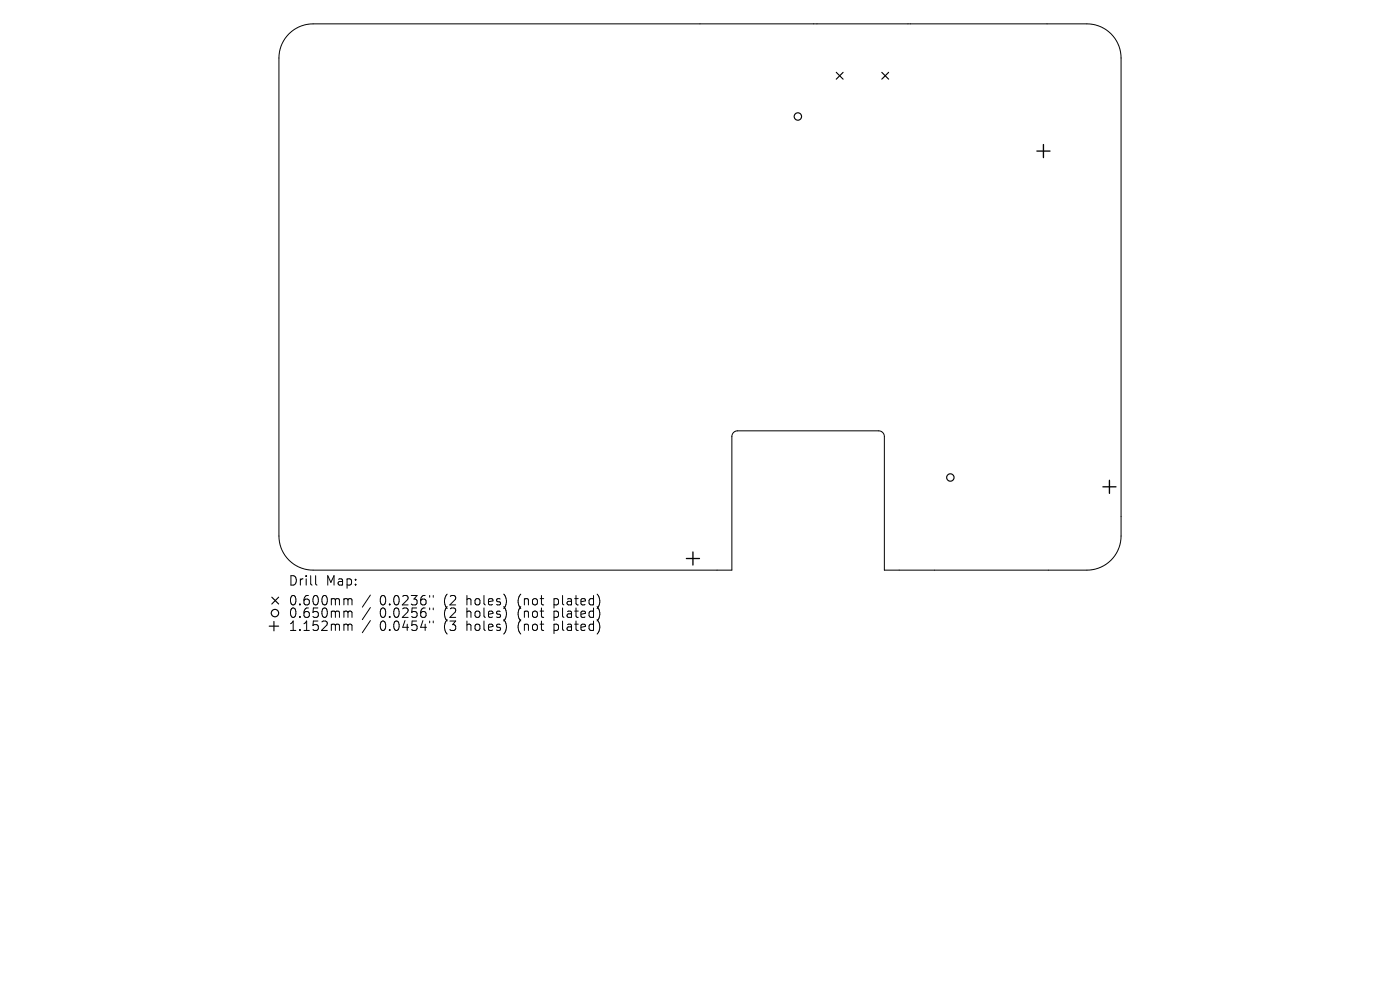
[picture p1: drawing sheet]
<svg xmlns="http://www.w3.org/2000/svg" width="297mm" height="210mm" viewBox="0 0 297 210" stroke-linecap="round" stroke-linejoin="round" font-family="sans-serif">
<defs><g id="words">
<g font-size="2.8">
<text x="61.1" y="124.5">Drill</text>
<text x="69.1" y="124.5">Map:</text>
<text x="61.1" y="128.7">0.600mm</text>
<text x="61.1" y="131.4">0.650mm</text>
<text x="80.6" y="128.7">0.0236&quot;</text>
<text x="80.6" y="131.4">0.0256&quot;</text>
<text x="94.3" y="128.7">(2</text>
<text x="94.3" y="131.4">(2</text>
<text x="99.2" y="128.7">holes)</text>
<text x="99.2" y="131.4">holes)</text>
<text x="110.3" y="128.7">(not</text>
<text x="110.3" y="131.4">(not</text>
<text x="118.1" y="128.7">plated)</text>
<text x="118.1" y="131.4">plated)</text>
<text x="61.1" y="134.1">1.152mm</text>
<text x="80.6" y="134.1">0.0454&quot;</text>
<text x="94.3" y="134.1">(3</text>
<text x="99.2" y="134.1">holes)</text>
<text x="110.3" y="134.1">(not</text>
<text x="118.1" y="134.1">plated)</text>
</g>
</g></defs>
<g fill="none" stroke="#000" stroke-width=".21">
<path d="M61.3 7.2a7.2 7.2 0 0 1 5.1-2.1h164.2a7.2 7.2 0 0 1 7.2 7.2v101.4a7.2 7.2 0 0 1-7.2 7.2h-43v-28.3a1.21 1.21 0 0 0-1.2-1.2h-29.9a1.21 1.21 0 0 0-1.2 1.2v28.3h-88.9a7.2 7.2 0 0 1-7.2-7.2v-101.4a7.2 7.2 0 0 1 2.1-5.1zM67 122.1v1.7l.2 .3M73.2 127l.5 .1 .1 .2M73.2 129.6l.5 .1 .1 .2M73.2 132.4l.5 .1 .1 .2M73.8 127.3l.3-.3 .5 .1 .1 1.2M73.8 127.3v1M73.8 129.9v1.1M73.8 132.7v1M73.8 129.9l.3-.3 .5 .1 .1 1.3M73.8 132.7l.3-.3 .5 .1 .1 1.2M78.6 126.2l-1.7 2.6"/>
<path d="M78.6 128.9l-1.7 2.5M78.6 131.6l-1.7 2.6M91.2 126.3v.4M91.2 129v.3M91.2 131.7v.4M91.9 126.3v.4M91.9 129v.3M91.9 131.7v.4"/>
</g>
<g fill="none" stroke="#000" stroke-width=".24">
<path d="M177.4 15.3l1.5 1.5M178.9 15.3l-1.5 1.5M187.1 15.3l1.4 1.5M188.5 15.3l-1.4 1.5M57.1 132.8h2M57.7 126.7l1.4 1.4M58.1 131.8v2M59.1 126.7l-1.4 1.4"/>
<circle cx="169.3" cy="24.7" r=".78"/>
<circle cx="201.6" cy="101.3" r=".78"/>
<circle cx="58.3" cy="130.1" r=".78"/>
</g>
<path d="M220 32h2.8M221.4 30.7v2.7M145.6 118.5h2.8M147 117.1v2.8M234 103.3h2.8M235.4 101.9v2.8" fill="none" stroke="#000" stroke-width=".28"/>
<use href="#words"/>
</svg>
